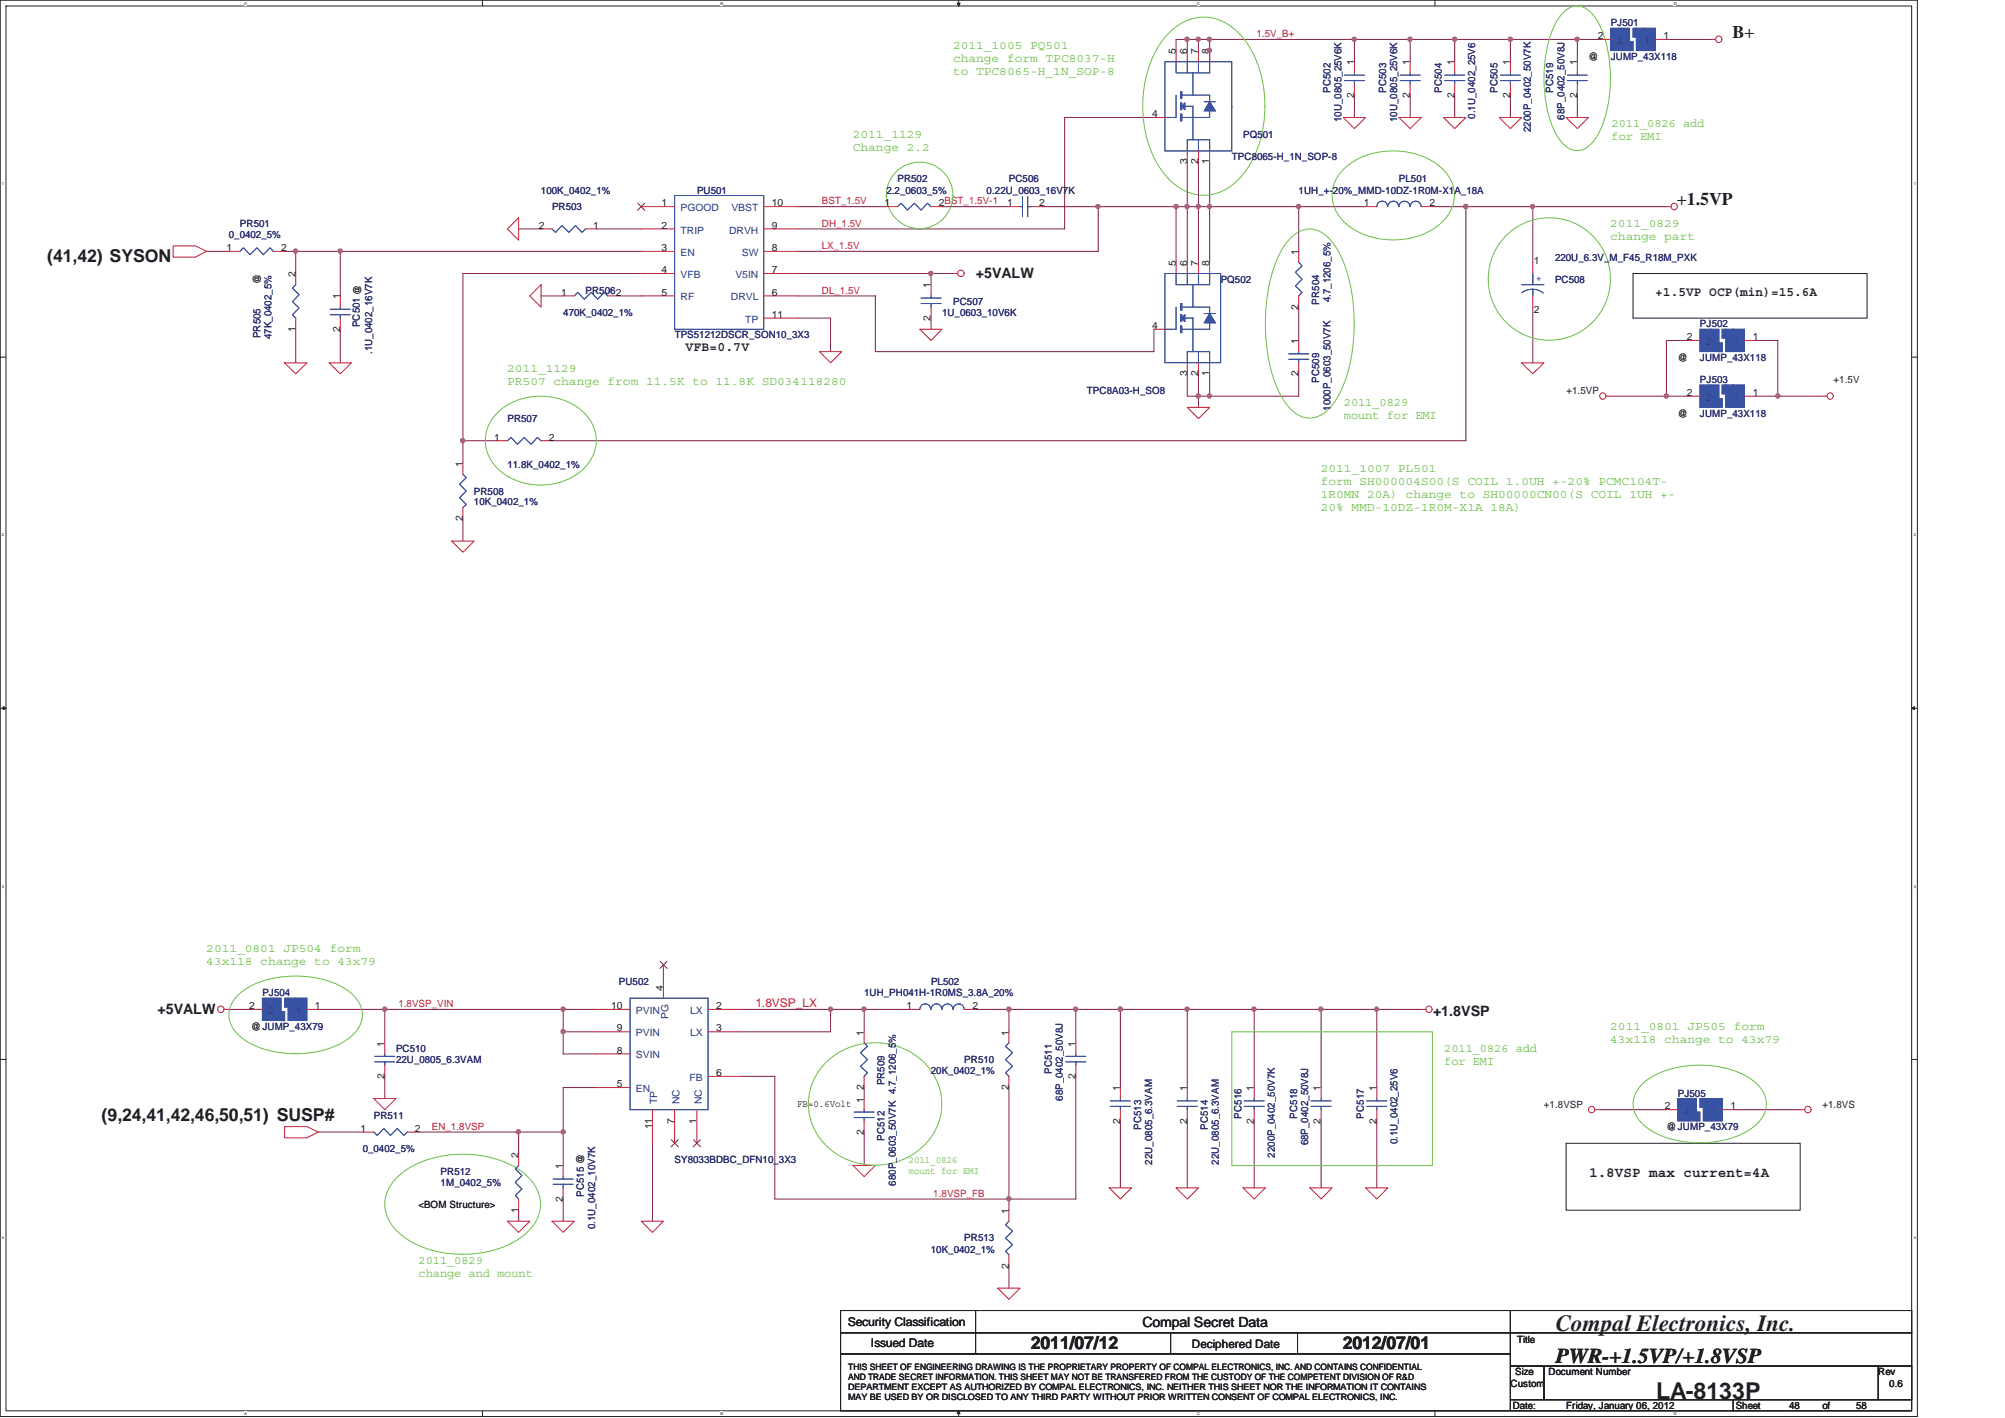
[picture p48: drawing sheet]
<svg xmlns="http://www.w3.org/2000/svg" width="297mm" height="210mm" viewBox="0 0 297 210" stroke-linecap="round" stroke-linejoin="round" font-family="sans-serif">
<defs><g id="words">
<g font-size="3.4" fill="#231f20">
<text x="230.5" y="197.1">Compal Electronics, Inc.</text>
<text x="245.4" y="207.1">LA-8133P</text>
</g>
<text font-size="3.1" fill="#231f20" x="230.5" y="201.8">PWR-+1.5VP/+1.8VSP</text>
<g font-size="2.6" fill="#231f20">
<text x="256.6" y="5.6">B+</text>
<text x="248.4" y="30.3">+1.5VP</text>
<text x="7" y="38.8">(41,42) SYSON</text>
<text x="15.1" y="166">(9,24,41,42,46,50,51) SUSP#</text>
<text x="152.7" y="199.8">2011/07/12</text>
<text x="198.9" y="199.8">2012/07/01</text>
</g>
<g font-size="2.1" fill="#231f20">
<text x="144.6" y="41.2">+5VALW</text>
<text x="23.3" y="150.1">+5VALW</text>
<text x="212.3" y="150.5">+1.8VSP</text>
<text x="235.4" y="174.3">1.8VSP max current=4A</text>
<text x="169.3" y="196.5">Compal Secret Data</text>
</g>
<g font-size="1.9" fill="#231f20">
<text x="245.2" y="43.8">+1.5VP OCP(min)=15.6A</text>
<text x="101.6" y="52">VFB=0.7V</text>
</g>
<g font-size="1.8" fill="#69bd45">
<text x="141.2" y="7.2">2011_1005 PQ501</text>
<text x="141.2" y="9.1">change form TPC8037-H</text>
<text x="141.2" y="11">to TPC8065-H_1N_SOP-8</text>
<text x="126.3" y="20.4">2011_1129</text>
<text x="126.3" y="22.3">Change 2.2</text>
<text x="238.8" y="18.8">2011_0826 add</text>
<text x="238.8" y="20.7">for EMI</text>
<text x="238.6" y="33.7">2011_0829</text>
<text x="238.6" y="35.6">change part</text>
<text x="75.1" y="55.1">2011_1129</text>
<text x="75.1" y="57">PR507 change from 11.5K to 11.8K SD034118280</text>
<text x="199.1" y="60.1">2011_0829</text>
<text x="199.1" y="62">mount for EMI</text>
<text x="195.7" y="70">2011_1007 PL501</text>
<text x="195.7" y="71.9">form SH000004S00(S COIL 1.0UH +-20% PCMC104T-</text>
<text x="195.7" y="73.8">1R0MN 20A) change to SH00000CN00(S COIL 1UH +-</text>
<text x="195.7" y="75.7">20% MMD-10DZ-1R0M-X1A 18A)</text>
<text x="30.6" y="141">2011_0801 JP504 form</text>
<text x="30.6" y="142.9">43x118 change to 43x79</text>
<text x="214" y="155.8">2011_0826 add</text>
<text x="238.6" y="152.5">2011_0801 JP505 form</text>
<text x="238.6" y="154.4">43x118 change to 43x79</text>
<text x="214" y="157.7">for EMI</text>
<text x="62" y="187.2">2011_0829</text>
<text x="62" y="189.1">change and mount</text>
</g>
<text font-size="1.8" fill="#ed2024" x="111.9" y="149.1">1.8VSP_LX</text>
<g font-size="1.8" fill="#231f20">
<text x="125.6" y="196.3">Security Classification</text>
<text x="129" y="199.5">Issued Date</text>
</g>
<text font-size="1.7" fill="#231f20" x="176.6" y="199.6">Deciphered Date</text>
<g font-size="1.5" fill="#ed2024">
<text x="186.2" y="5.5">1.5V_B+</text>
<text x="121.8" y="33.6">DH_1.5V</text>
<text x="121.8" y="30.3">BST_1.5V</text>
<text x="121.8" y="36.9">LX_1.5V</text>
<text x="121.8" y="43.5">DL_1.5V</text>
<text x="59" y="149.1">1.8VSP_VIN</text>
<text x="64" y="167.3">EN_1.8VSP</text>
<text x="138.3" y="177.2">1.8VSP_FB</text>
</g>
<g font-size="1.5" fill="#231f20">
<text x="236.7" y="5.8">2</text>
<text x="246.5" y="5.8">1</text>
<text x="174.2" y="8" transform="rotate(-90 174.2 8)">5</text>
<text x="175.9" y="8" transform="rotate(-90 175.9 8)">6</text>
<text x="177.5" y="8" transform="rotate(-90 177.5 8)">7</text>
<text x="179.1" y="8" transform="rotate(-90 179.1 8)">8</text>
<text x="200.6" y="9.7" transform="rotate(-90 200.6 9.7)">1</text>
<text x="208.9" y="9.7" transform="rotate(-90 208.9 9.7)">1</text>
<text x="215.5" y="9.7" transform="rotate(-90 215.5 9.7)">1</text>
<text x="223.7" y="9.7" transform="rotate(-90 223.7 9.7)">1</text>
<text x="233.6" y="9.7" transform="rotate(-90 233.6 9.7)">1</text>
<text x="235.3" y="8.8">@</text>
<text x="170.7" y="17.4">4</text>
<text x="200.6" y="14.4" transform="rotate(-90 200.6 14.4)">2</text>
<text x="208.9" y="14.4" transform="rotate(-90 208.9 14.4)">2</text>
<text x="215.5" y="14.4" transform="rotate(-90 215.5 14.4)">2</text>
<text x="223.7" y="14.4" transform="rotate(-90 223.7 14.4)">2</text>
<text x="233.6" y="14.4" transform="rotate(-90 233.6 14.4)">2</text>
<text x="175.9" y="24.3" transform="rotate(-90 175.9 24.3)">3</text>
<text x="177.5" y="24.3" transform="rotate(-90 177.5 24.3)">2</text>
<text x="179.1" y="24.3" transform="rotate(-90 179.1 24.3)">1</text>
<text x="79.8" y="33.9">2</text>
<text x="87.9" y="33.9">1</text>
<text x="98" y="33.9">2</text>
<text x="98" y="30.6">1</text>
<text x="114.3" y="30.6">10</text>
<text x="114.3" y="33.9">9</text>
<text x="131" y="30.6">1</text>
<text x="139.1" y="30.6">2BST_1.5V-1</text>
<text x="149.2" y="30.6">1</text>
<text x="154" y="30.6">2</text>
<text x="202" y="30.6">1</text>
<text x="211.8" y="30.6">2</text>
<text x="33.6" y="37.2">1</text>
<text x="38.6" y="42" transform="rotate(-90 38.6 42)">@</text>
<text x="41.7" y="37.2">2</text>
<text x="43.8" y="41" transform="rotate(-90 43.8 41)">2</text>
<text x="98" y="37.2">3</text>
<text x="98" y="40.5">4</text>
<text x="114.3" y="40.5">7</text>
<text x="114.3" y="37.2">8</text>
<text x="174.2" y="39.4" transform="rotate(-90 174.2 39.4)">5</text>
<text x="175.9" y="39.4" transform="rotate(-90 175.9 39.4)">6</text>
<text x="177.5" y="39.4" transform="rotate(-90 177.5 39.4)">7</text>
<text x="179.1" y="39.4" transform="rotate(-90 179.1 39.4)">8</text>
<text x="192.4" y="37.7" transform="rotate(-90 192.4 37.7)">1</text>
<text x="227.2" y="39">1</text>
<text x="50.4" y="44.3" transform="rotate(-90 50.4 44.3)">1</text>
<text x="83.1" y="43.8">1</text>
<text x="98" y="43.8">5</text>
<text x="114.3" y="43.8">6</text>
<text x="114.4" y="47.1">11</text>
<text x="137.9" y="47.5" transform="rotate(-90 137.9 47.5)">2</text>
<text x="137.9" y="42.7" transform="rotate(-90 137.9 42.7)">1</text>
<text x="192.4" y="45.8" transform="rotate(-90 192.4 45.8)">2</text>
<text x="227.2" y="46.3">2</text>
<text x="43.8" y="49.1" transform="rotate(-90 43.8 49.1)">1</text>
<text x="50.4" y="49.1" transform="rotate(-90 50.4 49.1)">2</text>
<text x="170.7" y="48.7">4</text>
<text x="192.4" y="50.9" transform="rotate(-90 192.4 50.9)">1</text>
<text x="248.5" y="53.4">@</text>
<text x="249.9" y="50.4">2</text>
<text x="259.7" y="50.4">1</text>
<text x="175.9" y="55.7" transform="rotate(-90 175.9 55.7)">3</text>
<text x="177.5" y="55.7" transform="rotate(-90 177.5 55.7)">2</text>
<text x="179.1" y="55.7" transform="rotate(-90 179.1 55.7)">1</text>
<text x="192.4" y="55.7" transform="rotate(-90 192.4 55.7)">2</text>
<text x="232.1" y="58.4">+1.5VP</text>
<text x="249.9" y="58.6">2</text>
<text x="259.7" y="58.6">1</text>
<text x="271.6" y="56.7">+1.5V</text>
<text x="73.2" y="65.2">1</text>
<text x="81.3" y="65.2">2</text>
<text x="248.5" y="61.7">@</text>
<text x="68.5" y="69.1" transform="rotate(-90 68.5 69.1)">1</text>
<text x="68.5" y="77.2" transform="rotate(-90 68.5 77.2)">2</text>
<text x="36.9" y="149.4">2</text>
<text x="46.6" y="149.4">1</text>
<text x="90.5" y="149.4">10</text>
<text x="98.3" y="146.8" transform="rotate(-90 98.3 146.8)">4</text>
<text x="106.1" y="149.4">2</text>
<text x="134.3" y="149.4">1</text>
<text x="144.1" y="149.4">2</text>
<text x="37.2" y="152.5">@JUMP_43X79</text>
<text x="57" y="155" transform="rotate(-90 57 155)">1</text>
<text x="91.4" y="152.7">9</text>
<text x="106.1" y="152.7">3</text>
<text x="128" y="153.4" transform="rotate(-90 128 153.4)">1</text>
<text x="149.4" y="153.4" transform="rotate(-90 149.4 153.4)">1</text>
<text x="159.3" y="155" transform="rotate(-90 159.3 155)">1</text>
<text x="57" y="159.8" transform="rotate(-90 57 159.8)">2</text>
<text x="91.4" y="161">5</text>
<text x="91.4" y="156">8</text>
<text x="106.1" y="159.3">6</text>
<text x="128" y="161.4" transform="rotate(-90 128 161.4)">2</text>
<text x="149.4" y="161.4" transform="rotate(-90 149.4 161.4)">2</text>
<text x="159.3" y="159.8" transform="rotate(-90 159.3 159.8)">2</text>
<text x="165.9" y="161.6" transform="rotate(-90 165.9 161.6)">1</text>
<text x="175.9" y="161.6" transform="rotate(-90 175.9 161.6)">1</text>
<text x="185.8" y="161.6" transform="rotate(-90 185.8 161.6)">1</text>
<text x="195.7" y="161.6" transform="rotate(-90 195.7 161.6)">1</text>
<text x="203.9" y="161.6" transform="rotate(-90 203.9 161.6)">1</text>
<text x="53.4" y="167.6">1</text>
<text x="61.5" y="167.6">2</text>
<text x="96.6" y="167.2" transform="rotate(-90 96.6 167.2)">11</text>
<text x="99.9" y="166.4" transform="rotate(-90 99.9 166.4)">7</text>
<text x="103.2" y="166.4" transform="rotate(-90 103.2 166.4)">1</text>
<text x="118.1" y="163.9">FB=0.6Volt</text>
<text x="128" y="163.3" transform="rotate(-90 128 163.3)">1</text>
<text x="165.9" y="166.4" transform="rotate(-90 165.9 166.4)">2</text>
<text x="175.9" y="166.4" transform="rotate(-90 175.9 166.4)">2</text>
<text x="185.8" y="166.4" transform="rotate(-90 185.8 166.4)">2</text>
<text x="195.7" y="166.4" transform="rotate(-90 195.7 166.4)">2</text>
<text x="203.9" y="166.4" transform="rotate(-90 203.9 166.4)">2</text>
<text x="228.7" y="164">+1.8VSP</text>
<text x="246.6" y="164.3">2</text>
<text x="246.9" y="167.3">@JUMP_43X79</text>
<text x="256.4" y="164.3">1</text>
<text x="270" y="164">+1.8VS</text>
<text x="76.8" y="171.5" transform="rotate(-90 76.8 171.5)">2</text>
<text x="83.4" y="173.2" transform="rotate(-90 83.4 173.2)">1</text>
<text x="128" y="168" transform="rotate(-90 128 168)">2</text>
<text x="62" y="178.9">&lt;BOM Structure&gt;</text>
<text x="76.8" y="179.6" transform="rotate(-90 76.8 179.6)">1</text>
<text x="83.4" y="178" transform="rotate(-90 83.4 178)">2</text>
<text x="149.4" y="179.8" transform="rotate(-90 149.4 179.8)">1</text>
<text x="149.4" y="187.9" transform="rotate(-90 149.4 187.9)">2</text>
<text x="224.5" y="203.6">Size</text>
<text x="224.8" y="198.9">Title</text>
<text x="229.4" y="203.6">Document Number</text>
<text x="278.3" y="203.6">Rev</text>
<text x="223.8" y="205.3">Custom</text>
<text x="224.1" y="208.6">Date:</text>
<text x="232" y="208.6">Friday, January 06, 2012</text>
<text x="257.1" y="208.6">Sheet</text>
<text x="265.1" y="208.6">48</text>
<text x="270" y="208.6">of</text>
<text x="275" y="208.6">58</text>
<text x="279.9" y="205.3">0.6</text>
</g>
<g font-size="1.5" fill="#282973">
<text x="238.6" y="3.9">PJ501</text>
<text x="238.6" y="8.8">JUMP_43X118</text>
<text x="197.1" y="13.8" transform="rotate(-90 197.1 13.8)">PC502</text>
<text x="205.4" y="13.8" transform="rotate(-90 205.4 13.8)">PC503</text>
<text x="213.6" y="13.8" transform="rotate(-90 213.6 13.8)">PC504</text>
<text x="218.6" y="17.6" transform="rotate(-90 218.6 17.6)">0.1U_0402_25V6</text>
<text x="221.9" y="13.8" transform="rotate(-90 221.9 13.8)">PC505</text>
<text x="230.1" y="13.8" transform="rotate(-90 230.1 13.8)">PC519</text>
<text x="231.8" y="17.7" transform="rotate(-90 231.8 17.7)">68P_0402_50V8J</text>
<text x="182.5" y="23.7">TPC8065-H_1N_SOP-8</text>
<text x="184.2" y="20.4">PQ501</text>
<text x="198.7" y="18.1" transform="rotate(-90 198.7 18.1)">10U_0805_25V6K</text>
<text x="207" y="18.1" transform="rotate(-90 207 18.1)">10U_0805_25V6K</text>
<text x="226.8" y="19.6" transform="rotate(-90 226.8 19.6)">2200P_0402_50V7K</text>
<text x="80.1" y="28.7">100K_0402_1%</text>
<text x="103.3" y="28.7">PU501</text>
<text x="131.3" y="28.7">2.2_0603_5%</text>
<text x="133" y="27">PR502</text>
<text x="146.2" y="28.7">0.22U_0603_16V7K</text>
<text x="149.5" y="27">PC506</text>
<text x="192.4" y="28.7">1UH_+-20%_MMD-10DZ-1R0M-X1A_18A</text>
<text x="207.3" y="27">PL501</text>
<text x="33.9" y="35.3">0_0402_5%</text>
<text x="35.6" y="33.6">PR501</text>
<text x="81.8" y="31.2">PR503</text>
<text x="180.8" y="41.9">PQ502</text>
<text x="230.4" y="41.9">PC508</text>
<text x="230.4" y="38.6">220U_6.3V_M_F45_R18M_PXK</text>
<text x="83.5" y="46.8">470K_0402_1%</text>
<text x="86.8" y="43.5">PR5062</text>
<text x="139.6" y="46.8">1U_0603_10V6K</text>
<text x="141.2" y="45.2">PC507</text>
<text x="195.4" y="45.1" transform="rotate(-90 195.4 45.1)">PR504</text>
<text x="197.1" y="44.8" transform="rotate(-90 197.1 44.8)">4.7_1206_5%</text>
<text x="38.6" y="50.1" transform="rotate(-90 38.6 50.1)">PR505</text>
<text x="40.2" y="50.2" transform="rotate(-90 40.2 50.2)">47K_0402_5%</text>
<text x="53.3" y="48.4" transform="rotate(-90 53.3 48.4)">PC501 @</text>
<text x="55.1" y="52.4" transform="rotate(-90 55.1 52.4)">.1U_0402_16V7K</text>
<text x="100" y="50.1">TPS51212DSCR_SON10_3X3</text>
<text x="251.8" y="48.5">PJ502</text>
<text x="251.8" y="53.4">JUMP_43X118</text>
<text x="161" y="58.4">TPC8A03-H_SO8</text>
<text x="195.4" y="56.7" transform="rotate(-90 195.4 56.7)">PC509</text>
<text x="251.8" y="56.7">PJ503</text>
<text x="75.2" y="62.5">PR507</text>
<text x="197.1" y="60.8" transform="rotate(-90 197.1 60.8)">1000P_0603_50V7K</text>
<text x="251.8" y="61.7">JUMP_43X118</text>
<text x="75.2" y="69.2">11.8K_0402_1%</text>
<text x="70.2" y="73.2">PR508</text>
<text x="70.2" y="74.7">10K_0402_1%</text>
<text x="38.9" y="147.5">PJ504</text>
<text x="91.7" y="145.9">PU502</text>
<text x="128" y="147.5">1UH_PH041H-1R0MS_3.8A_20%</text>
<text x="137.9" y="145.9">PL502</text>
<text x="58.7" y="155.8">PC510</text>
<text x="58.7" y="157.4">22U_0805_6.3VAM</text>
<text x="131.1" y="160.7" transform="rotate(-90 131.1 160.7)">PR509</text>
<text x="137.9" y="159.1">20K_0402_1%</text>
<text x="142.9" y="157.4">PR510</text>
<text x="155.8" y="159" transform="rotate(-90 155.8 159)">PC511</text>
<text x="55.4" y="165.7">PR511</text>
<text x="157.5" y="163" transform="rotate(-90 157.5 163)">68P_0402_50V8J</text>
<text x="169.1" y="167.3" transform="rotate(-90 169.1 167.3)">PC513</text>
<text x="178.9" y="167.3" transform="rotate(-90 178.9 167.3)">PC514</text>
<text x="183.9" y="165.6" transform="rotate(-90 183.9 165.6)">PC516</text>
<text x="192.2" y="165.6" transform="rotate(-90 192.2 165.6)">PC518</text>
<text x="202.1" y="165.6" transform="rotate(-90 202.1 165.6)">PC517</text>
<text x="248.6" y="162.4">PJ505</text>
<text x="53.7" y="170.7">0_0402_5%</text>
<text x="65.3" y="174">PR512</text>
<text x="99.9" y="172.3">SY8033BDBC_DFN10_3X3</text>
<text x="131.1" y="169" transform="rotate(-90 131.1 169)">PC512</text>
<text x="170.7" y="172.4" transform="rotate(-90 170.7 172.4)">22U_0805_6.3VAM</text>
<text x="180.6" y="172.4" transform="rotate(-90 180.6 172.4)">22U_0805_6.3VAM</text>
<text x="188.9" y="171.4" transform="rotate(-90 188.9 171.4)">2200P_0402_50V7K</text>
<text x="193.8" y="169.6" transform="rotate(-90 193.8 169.6)">68P_0402_50V8J</text>
<text x="207" y="169.5" transform="rotate(-90 207 169.5)">0.1U_0402_25V6</text>
<text x="65.3" y="175.6">1M_0402_5%</text>
<text x="86.5" y="177.2" transform="rotate(-90 86.5 177.2)">PC515 @</text>
<text x="132.7" y="175.6" transform="rotate(-90 132.7 175.6)">680P_0603_50V7K 4.7_1206_5%</text>
<text x="88.2" y="182" transform="rotate(-90 88.2 182)">0.1U_0402_10V7K</text>
<text x="137.9" y="185.5">10K_0402_1%</text>
<text x="142.9" y="183.8">PR513</text>
</g>
<g font-size="1.5" fill="#1d437e">
<text x="100.8" y="34.6">TRIP</text>
<text x="100.8" y="31.3">PGOOD</text>
<text x="108" y="34.6">DRVH</text>
<text x="108.4" y="31.3">VBST</text>
<text x="100.8" y="37.9">EN</text>
<text x="100.8" y="41.2">VFB</text>
<text x="108.9" y="41.2">V5IN</text>
<text x="109.9" y="37.9">SW</text>
<text x="100.8" y="44.5">RF</text>
<text x="108.3" y="44.5">DRVL</text>
<text x="110.4" y="47.8">TP</text>
<text x="94.2" y="150.1">PVIN</text>
<text x="94.2" y="153.5">PVIN</text>
<text x="99" y="150.9" transform="rotate(-90 99 150.9)">PG</text>
<text x="102.2" y="153.5">LX</text>
<text x="102.2" y="150.1">LX</text>
<text x="94.2" y="161.7">EN</text>
<text x="94.2" y="156.7">SVIN</text>
<text x="102.2" y="160.1">FB</text>
<text x="97.4" y="163.6" transform="rotate(-90 97.4 163.6)">TP</text>
<text x="100.7" y="163.6" transform="rotate(-90 100.7 163.6)">NC</text>
<text x="104" y="163.6" transform="rotate(-90 104 163.6)">NC</text>
</g>
<text font-size="1.5" fill="#3953a4" x="227.6" y="41.6">+</text>
<g font-size="1.5" fill="#69bd45">
<text x="134.6" y="172.2">2011_0826</text>
<text x="134.6" y="173.8">mount for EMI</text>
</g>
<g font-size="1.3" fill="#231f20">
<text x="125.7" y="202.8">THIS SHEET OF ENGINEERING DRAWING IS THE PROPRIETARY PROPERTY OF COMPAL ELECTRONICS, INC. AND CONTAINS CONFIDENTIAL</text>
<text x="125.6" y="204.3">AND TRADE SECRET INFORMATION. THIS SHEET MAY NOT BE TRANSFERED FROM THE CUSTODY OF THE COMPETENT DIVISION OF R&amp;D</text>
<text x="125.7" y="205.8">DEPARTMENT EXCEPT AS AUTHORIZED BY COMPAL ELECTRONICS, INC. NEITHER THIS SHEET NOR THE INFORMATION IT CONTAINS</text>
<text x="125.7" y="207.4">MAY BE USED BY OR DISCLOSED TO ANY THIRD PARTY WITHOUT PRIOR WRITTEN CONSENT OF COMPAL ELECTRONICS, INC.</text>
</g>
<g font-size=".6" fill="#231f20">
<text x="36.2" y=".7">A</text>
<text x="106.8" y=".7">B</text>
<text x="177.4" y=".7">C</text>
<text x="248" y=".7">D</text>
<text x=".3" y="27.4">1</text>
<text x="283.5" y="27.4">1</text>
<text x=".3" y="79.4">2</text>
<text x="283.5" y="79.4">2</text>
<text x=".3" y="131.4">3</text>
<text x="283.5" y="131.4">3</text>
<text x=".3" y="183.4">4</text>
<text x="283.5" y="183.4">4</text>
<text x="36.2" y="209.6">A</text>
<text x="106.8" y="209.6">B</text>
<text x="177.4" y="209.6">C</text>
<text x="248" y="209.6">D</text>
</g>
</g></defs>
<path d="M0 0h284.1v209.8h-284.1zM.9 .9h282.3v208h-282.3z" fill="none" stroke="#231f20" stroke-width=".15"/>
<g fill="#fff">
<path d="M36.2 .1h.3v.7h-.3z"/>
<path d="M36.2 209h.3v.7h-.3z"/>
</g>
<path d="M71.5 0v.9M71.5 208.9v.9" fill="none" stroke="#231f20" stroke-width=".15"/>
<g fill="#fff">
<path d="M106.7 .1h.4v.7h-.4z"/>
<path d="M106.7 209h.4v.7h-.4z"/>
</g>
<path d="M142 0v.9M142 208.9v.9" fill="none" stroke="#231f20" stroke-width=".15"/>
<path d="M141.8 .5h.4l-.2 .4z" fill="#231f20"/>
<path d="M141.8 .5h.4l-.2 .4z" fill="none" stroke="#231f20" stroke-width=".15"/>
<path d="M142 208.9l.2 .4h-.4z" fill="#231f20"/>
<path d="M142 208.9l.2 .4h-.4z" fill="none" stroke="#231f20" stroke-width=".15"/>
<g fill="#fff">
<path d="M177.3 .1h.4v.7h-.4z"/>
<path d="M177.3 209h.4v.7h-.4z"/>
</g>
<path d="M212.6 0v.9M212.6 208.9v.9" fill="none" stroke="#231f20" stroke-width=".15"/>
<g fill="#fff">
<path d="M247.9 .1h.3v.7h-.3z"/>
<path d="M247.9 209h.3v.7h-.3z"/>
<path d="M.3 26.9h.2v.7h-.2z"/>
<path d="M283.4 26.9h.3v.7h-.3z"/>
<path d="M.3 78.8h.2v.7h-.2z"/>
<path d="M283.4 78.8h.3v.7h-.3z"/>
</g>
<path d="M0 52.9h.9M283.2 52.9h.9" fill="none" stroke="#231f20" stroke-width=".15"/>
<g fill="#fff">
<path d="M.3 130.9h.2v.7h-.2z"/>
<path d="M283.4 130.9h.3v.7h-.3z"/>
</g>
<path d="M0 104.9h.9M283.2 104.9h.9" fill="none" stroke="#231f20" stroke-width=".15"/>
<path d="M.5 104.6l.4 .3-.4 .2z" fill="#231f20"/>
<path d="M.5 104.6l.4 .3-.4 .2z" fill="none" stroke="#231f20" stroke-width=".15"/>
<path d="M283.2 104.9l.4-.3v.5z" fill="#231f20"/>
<path d="M283.2 104.9l.4-.3v.5z" fill="none" stroke="#231f20" stroke-width=".15"/>
<g fill="#fff">
<path d="M.3 182.9h.2v.7h-.2z"/>
<path d="M283.4 182.9h.3v.7h-.3z"/>
</g>
<path d="M0 156.9h.9M283.2 156.9h.9" fill="none" stroke="#231f20" stroke-width=".15"/>
<path d="M177.6 58.7v1.6" fill="none" stroke="#7f1442" stroke-width=".15"/>
<circle cx="177.5" cy="58.6" r=".32" fill="#b9529f"/>
<circle cx="177.5" cy="58.6" r=".32" fill="none" stroke="#b9529f" stroke-width=".15"/>
<path d="M157.7 17.4h13.3M175.9 5.8v1.7M200.7 5.8h8.2M175.9 55.4v3.3h3.3" fill="none" stroke="#7f1442" stroke-width=".15"/>
<circle cx="208.9" cy="5.8" r=".32" fill="#b9529f"/>
<circle cx="208.9" cy="5.8" r=".32" fill="none" stroke="#b9529f" stroke-width=".15"/>
<circle cx="200.6" cy="5.8" r=".32" fill="#b9529f"/>
<circle cx="200.6" cy="5.8" r=".32" fill="none" stroke="#b9529f" stroke-width=".15"/>
<path d="M175.9 30.6h1.7" fill="none" stroke="#7f1442" stroke-width=".15"/>
<circle cx="175.9" cy="30.6" r=".32" fill="#b9529f"/>
<circle cx="175.9" cy="30.6" r=".32" fill="none" stroke="#b9529f" stroke-width=".15"/>
<path d="M157.7 17.4v16.5h-39.6M208.9 5.8v3.3M208.9 14.1v3.3M30.6 37.2h3.3M50.4 37.2v6.6M139.6 30.6h9.9M154.4 30.6h8.3v6.6h-44.6M192.4 30.6h9.9M227.1 30.6v8.2M68.6 40.5h26.4M227.1 45.5v8.2M68.6 65.3v3.3" fill="none" stroke="#7f1442" stroke-width=".15"/>
<circle cx="192.4" cy="30.6" r=".32" fill="#b9529f"/>
<circle cx="192.4" cy="30.6" r=".32" fill="none" stroke="#b9529f" stroke-width=".15"/>
<path d="M212.2 30.6h5M227.1 30.6h19.8" fill="none" stroke="#7f1442" stroke-width=".15"/>
<circle cx="227" cy="30.6" r=".32" fill="#b9529f"/>
<circle cx="227" cy="30.6" r=".32" fill="none" stroke="#b9529f" stroke-width=".15"/>
<path d="M217.2 30.6v34.7" fill="none" stroke="#7f1442" stroke-width=".15"/>
<circle cx="217.1" cy="30.6" r=".32" fill="#b9529f"/>
<circle cx="217.1" cy="30.6" r=".32" fill="none" stroke="#b9529f" stroke-width=".15"/>
<path d="M43.8 37.2h6.6M76.8 33.9h3.4M162.7 30.6h11.5M50.4 48.8v4.9" fill="none" stroke="#7f1442" stroke-width=".15"/>
<circle cx="174.2" cy="30.6" r=".33" fill="#b9529f"/>
<circle cx="174.2" cy="30.6" r=".33" fill="none" stroke="#b9529f" stroke-width=".15"/>
<circle cx="162.7" cy="30.6" r=".32" fill="#b9529f"/>
<circle cx="162.7" cy="30.6" r=".32" fill="none" stroke="#b9529f" stroke-width=".15"/>
<path d="M177.6 30.6h1.6" fill="none" stroke="#7f1442" stroke-width=".15"/>
<circle cx="177.5" cy="30.6" r=".32" fill="#b9529f"/>
<circle cx="177.5" cy="30.6" r=".32" fill="none" stroke="#b9529f" stroke-width=".15"/>
<path d="M179.2 30.6h13.2v6.6" fill="none" stroke="#7f1442" stroke-width=".15"/>
<circle cx="179.2" cy="30.6" r=".32" fill="#b9529f"/>
<circle cx="179.2" cy="30.6" r=".32" fill="none" stroke="#b9529f" stroke-width=".15"/>
<path d="M192.4 45.5v4.9M192.4 55.4v3.3h-13.2" fill="none" stroke="#7f1442" stroke-width=".15"/>
<circle cx="179.2" cy="58.6" r=".32" fill="#b9529f"/>
<circle cx="179.2" cy="58.6" r=".32" fill="none" stroke="#b9529f" stroke-width=".15"/>
<path d="M175.9 24v14.8M68.6 76.8v3.3M81.8 65.3h135.4M57 159.4v3.3M57 149.5v4.9M83.4 156.1h5M109.9 159.4h4.9v18.2" fill="none" stroke="#7f1442" stroke-width=".15"/>
<circle cx="57" cy="149.4" r=".33" fill="#b9529f"/>
<circle cx="57" cy="149.4" r=".33" fill="none" stroke="#b9529f" stroke-width=".15"/>
<path d="M47.1 149.5h36.3M144.5 149.5h5M114.8 177.6h34.7v1.6" fill="none" stroke="#7f1442" stroke-width=".15"/>
<circle cx="149.5" cy="177.5" r=".33" fill="#b9529f"/>
<circle cx="149.5" cy="177.5" r=".33" fill="none" stroke="#b9529f" stroke-width=".15"/>
<path d="M149.5 149.5h9.9v4.9" fill="none" stroke="#7f1442" stroke-width=".15"/>
<circle cx="149.5" cy="149.4" r=".33" fill="#b9529f"/>
<circle cx="149.5" cy="149.4" r=".33" fill="none" stroke="#b9529f" stroke-width=".15"/>
<path d="M159.4 159.4v18.2h-9.9M159.4 149.5h6.6" fill="none" stroke="#7f1442" stroke-width=".15"/>
<circle cx="166" cy="149.4" r=".33" fill="#b9529f"/>
<circle cx="166" cy="149.4" r=".33" fill="none" stroke="#b9529f" stroke-width=".15"/>
<circle cx="159.3" cy="149.4" r=".32" fill="#b9529f"/>
<circle cx="159.3" cy="149.4" r=".32" fill="none" stroke="#b9529f" stroke-width=".15"/>
<path d="M83.4 149.5v3.3M83.4 152.8v3.3M83.4 152.8h5" fill="none" stroke="#7f1442" stroke-width=".15"/>
<circle cx="83.4" cy="152.8" r=".33" fill="#b9529f"/>
<circle cx="83.4" cy="152.8" r=".33" fill="none" stroke="#b9529f" stroke-width=".15"/>
<path d="M109.9 149.5h13.1v3.3h-13.1" fill="none" stroke="#7f1442" stroke-width=".15"/>
<circle cx="123" cy="149.4" r=".33" fill="#b9529f"/>
<circle cx="123" cy="149.4" r=".33" fill="none" stroke="#b9529f" stroke-width=".15"/>
<path d="M128 149.5h6.6" fill="none" stroke="#7f1442" stroke-width=".15"/>
<circle cx="128" cy="149.4" r=".32" fill="#b9529f"/>
<circle cx="128" cy="149.4" r=".32" fill="none" stroke="#b9529f" stroke-width=".15"/>
<path d="M149.5 149.5v3.3M166 149.5v11.5M166 166v9.9M149.5 187.4v3.4" fill="none" stroke="#7f1442" stroke-width=".15"/>
<circle cx="166" cy="149.4" r=".33" fill="#b9529f"/>
<circle cx="166" cy="149.4" r=".33" fill="none" stroke="#b9529f" stroke-width=".15"/>
<path d="M166 149.5h9.9v11.5M175.9 166v9.9" fill="none" stroke="#7f1442" stroke-width=".15"/>
<circle cx="175.9" cy="149.4" r=".32" fill="#b9529f"/>
<circle cx="175.9" cy="149.4" r=".32" fill="none" stroke="#b9529f" stroke-width=".15"/>
<path d="M76.8 167.6h6.6" fill="none" stroke="#7f1442" stroke-width=".15"/>
<circle cx="83.4" cy="167.6" r=".32" fill="#b9529f"/>
<circle cx="83.4" cy="167.6" r=".32" fill="none" stroke="#b9529f" stroke-width=".15"/>
<path d="M83.4 149.5h5M47.1 167.6h6.6M83.4 177.6v3.2M88.4 161h-5v11.6" fill="none" stroke="#7f1442" stroke-width=".15"/>
<circle cx="83.4" cy="149.4" r=".33" fill="#b9529f"/>
<circle cx="83.4" cy="149.4" r=".33" fill="none" stroke="#b9529f" stroke-width=".15"/>
<path d="M33.9 149.5h3.3M123 149.5h5v3.3M76.8 167.6v3.3M96.7 169.3v11.5M128 167.6v5M128 161v1.7M149.5 161v16.6" fill="none" stroke="#7f1442" stroke-width=".15"/>
<circle cx="76.8" cy="167.6" r=".32" fill="#b9529f"/>
<circle cx="76.8" cy="167.6" r=".32" fill="none" stroke="#b9529f" stroke-width=".15"/>
<path d="M200.7 14.1v3.3M200.7 5.8v3.3M43.8 37.2v3.3M204 149.5h6.6M62 167.6h14.8M76.8 179.2v1.6" fill="none" stroke="#7f1442" stroke-width=".15"/>
<circle cx="43.8" cy="37.2" r=".32" fill="#b9529f"/>
<circle cx="43.8" cy="37.2" r=".32" fill="none" stroke="#b9529f" stroke-width=".15"/>
<path d="M233.7 5.8h3.3M42.2 37.2h1.6M43.8 48.8v4.9" fill="none" stroke="#7f1442" stroke-width=".15"/>
<circle cx="233.6" cy="5.8" r=".32" fill="#b9529f"/>
<circle cx="233.6" cy="5.8" r=".32" fill="none" stroke="#b9529f" stroke-width=".15"/>
<path d="M238.6 58.7h8.3M246.9 58.7h3.3M250.2 50.4h-3.3v8.3M260.1 50.4h3.3v8.3h-3.3" fill="none" stroke="#7f1442" stroke-width=".15"/>
<circle cx="246.9" cy="58.6" r=".33" fill="#b9529f"/>
<circle cx="246.9" cy="58.6" r=".33" fill="none" stroke="#b9529f" stroke-width=".15"/>
<path d="M263.4 58.7h6.6" fill="none" stroke="#7f1442" stroke-width=".15"/>
<circle cx="263.4" cy="58.6" r=".33" fill="#b9529f"/>
<circle cx="263.4" cy="58.6" r=".33" fill="none" stroke="#b9529f" stroke-width=".15"/>
<path d="M179.2 5.8h21.5M177.6 24v6.6M179.2 24v6.6M177.6 55.4v3.3M179.2 55.4v3.3M237 164.3h9.9M256.8 164.3h9.9" fill="none" stroke="#7f1442" stroke-width=".15"/>
<circle cx="179.2" cy="5.8" r=".32" fill="#b9529f"/>
<circle cx="179.2" cy="5.8" r=".32" fill="none" stroke="#b9529f" stroke-width=".15"/>
<path d="M118.1 30.6h13.2M137.9 40.5h3.3" fill="none" stroke="#7f1442" stroke-width=".15"/>
<circle cx="137.9" cy="40.5" r=".32" fill="#b9529f"/>
<circle cx="137.9" cy="40.5" r=".32" fill="none" stroke="#b9529f" stroke-width=".15"/>
<path d="M50.4 37.2h44.6M80.2 43.8h3.2M91.7 43.8h3.3M118.1 47.1h4.9v5M118.1 43.8h11.6v8.3h41.3M137.9 40.5v1.7" fill="none" stroke="#7f1442" stroke-width=".15"/>
<circle cx="50.4" cy="37.2" r=".33" fill="#b9529f"/>
<circle cx="50.4" cy="37.2" r=".33" fill="none" stroke="#b9529f" stroke-width=".15"/>
<path d="M215.5 5.8h8.3v3.3M223.8 14.1v3.3M246.9 5.8h6.6M88.4 33.9h6.6M137.9 47.1v1.7M171 48.8v3.3" fill="none" stroke="#7f1442" stroke-width=".15"/>
<circle cx="215.5" cy="5.8" r=".33" fill="#b9529f"/>
<circle cx="215.5" cy="5.8" r=".33" fill="none" stroke="#b9529f" stroke-width=".15"/>
<path d="M179.2 7.5v1.6M208.9 5.8h6.6v3.3M215.5 14.1v3.3" fill="none" stroke="#7f1442" stroke-width=".15"/>
<circle cx="179.2" cy="7.5" r=".32" fill="#b9529f"/>
<circle cx="179.2" cy="7.5" r=".32" fill="none" stroke="#b9529f" stroke-width=".15"/>
<path d="M177.6 7.5v-1.7h1.6v1.7" fill="none" stroke="#7f1442" stroke-width=".15"/>
<circle cx="177.5" cy="5.8" r=".32" fill="#b9529f"/>
<circle cx="177.5" cy="5.8" r=".32" fill="none" stroke="#b9529f" stroke-width=".15"/>
<path d="M175.9 5.8h1.7" fill="none" stroke="#7f1442" stroke-width=".15"/>
<circle cx="175.9" cy="5.8" r=".32" fill="#b9529f"/>
<circle cx="175.9" cy="5.8" r=".32" fill="none" stroke="#b9529f" stroke-width=".15"/>
<path d="M175.9 5.8h-1.7v1.7M175.9 30.6h-1.7v8.2M177.6 30.6v8.2M179.2 30.6v8.2M217.2 30.6h9.9M118.1 40.5h19.8" fill="none" stroke="#7f1442" stroke-width=".15"/>
<circle cx="217.1" cy="30.6" r=".32" fill="#b9529f"/>
<circle cx="217.1" cy="30.6" r=".32" fill="none" stroke="#b9529f" stroke-width=".15"/>
<path d="M68.6 65.3h4.9" fill="none" stroke="#7f1442" stroke-width=".15"/>
<circle cx="68.5" cy="65.3" r=".32" fill="#b9529f"/>
<circle cx="68.5" cy="65.3" r=".32" fill="none" stroke="#b9529f" stroke-width=".15"/>
<path d="M68.6 40.5v24.8M185.8 149.5v11.5" fill="none" stroke="#7f1442" stroke-width=".15"/>
<circle cx="185.8" cy="149.4" r=".32" fill="#b9529f"/>
<circle cx="185.8" cy="149.4" r=".32" fill="none" stroke="#b9529f" stroke-width=".15"/>
<path d="M175.9 149.5h9.9M195.7 149.5v11.5" fill="none" stroke="#7f1442" stroke-width=".15"/>
<circle cx="195.7" cy="149.4" r=".32" fill="#b9529f"/>
<circle cx="195.7" cy="149.4" r=".32" fill="none" stroke="#b9529f" stroke-width=".15"/>
<path d="M185.8 149.5h9.9M204 149.5v11.5" fill="none" stroke="#7f1442" stroke-width=".15"/>
<circle cx="203.9" cy="149.4" r=".32" fill="#b9529f"/>
<circle cx="203.9" cy="149.4" r=".32" fill="none" stroke="#b9529f" stroke-width=".15"/>
<path d="M223.8 5.8h9.9v3.3M195.7 149.5h8.3M185.8 166v9.9M195.7 166v9.9M204 166v9.9" fill="none" stroke="#7f1442" stroke-width=".15"/>
<circle cx="223.8" cy="5.8" r=".33" fill="#b9529f"/>
<circle cx="223.8" cy="5.8" r=".33" fill="none" stroke="#b9529f" stroke-width=".15"/>
<path d="M233.7 14.1v3.3" fill="none" stroke="#7f1442" stroke-width=".15"/>
<g fill="none" stroke="#ed2024" stroke-width=".15">
<path d="M199 17.4h3.3l-1.6 1.6zM207.3 17.4h3.3l-1.7 1.6zM213.9 17.4h3.3l-1.7 1.6zM222.1 17.4h3.3l-1.6 1.6zM223.8 9.1v1.7M223.8 12.4v1.7M232 17.4h3.3l-1.6 1.6zM253.5 5.8h.7M25.7 36.4h3.3l1.6 .8-1.6 .9h-3.3zM75.2 33.9l1.6-1.6v3.3zM131.3 30.6h1.7M137.9 30.6h1.7"/>
<path d="M192.4 37.2v1.6M246.9 30.6h.7M42.2 53.7h3.3l-1.7 1.7zM48.8 53.7h3.3l-1.7 1.7zM80.2 42.2v3.3l-1.7-1.7zM121.4 52.1h3.3l-1.7 1.6zM136.3 48.8h3.3l-1.7 1.6zM141.2 40.5h.7M192.4 43.8v1.7M225.4 53.7h3.3l-1.6 1.7zM237.9 58.7h.7M270 58.7h.7"/>
<path d="M175.9 60.3h3.3l-1.6 1.7zM66.9 80.1h3.3l-1.6 1.7zM33.2 149.5h.7M210.6 149.5h.6M42.2 166.8h3.3l1.6 .8-1.6 .9h-3.3zM55.4 162.7h3.3l-1.7 1.6zM126.4 172.6h3.3l-1.7 1.6zM164.3 175.9h3.3l-1.6 1.7zM174.2 175.9h3.4l-1.7 1.7zM175.9 161v1.7M175.9 164.3v1.7M184.1 175.9h3.4l-1.7 1.7z"/>
<path d="M194.1 175.9h3.2l-1.6 1.7zM202.3 175.9h3.3l-1.6 1.7zM236.3 164.3h.7M266.7 164.3h.7M75.2 180.8h3.3l-1.7 1.7zM81.8 180.8h3.3l-1.7 1.7zM95 180.8h3.3l-1.6 1.7zM147.8 190.8h3.3l-1.6 1.6z"/>
<circle cx="254.6" cy="5.8" r=".48"/>
<circle cx="248" cy="30.6" r=".48"/>
<circle cx="142.4" cy="40.5" r=".48"/>
<circle cx="237.4" cy="58.6" r=".47"/>
<circle cx="271.1" cy="58.6" r=".47"/>
<circle cx="32.7" cy="149.5" r=".47"/>
<circle cx="211.7" cy="149.5" r=".47"/>
<circle cx="235.8" cy="164.3" r=".47"/>
<circle cx="267.8" cy="164.3" r=".48"/>
</g>
<g fill="none" stroke="#231f20" stroke-width=".15">
<path d="M241.9 40.5h34.7v6.6h-34.7zM232 169.3h34.7v9.9h-34.7zM124.5 194.1h99.3v3.3h-99.3zM124.5 197.3h99.3v3.2h-99.3zM144.5 194.1v6.4M173.4 197.3v3.2M192.2 197.3v3.2M223.8 194.1h59.4v3.3h-59.4zM223.8 197.3h59.4v5h-59.4zM124.5 200.5h99.3v8.4h-99.3zM223.8 202.3h4.9v5h-4.9zM223.8 207.3h33v1.6h-33z"/>
<path d="M228.7 202.3h49.6v5h-49.6zM256.8 207.3h26.4v1.6h-26.4zM278.3 202.3h4.9v5h-4.9z"/>
</g>
<g fill="none" stroke="#69bd45" stroke-width=".15">
<path d="M173.5 4.6a6.8 6.8 0 0 1 9.7 0 15.1 15.1 0 0 1 4.2 11.1 15.6 15.6 0 0 1-4.2 11.2 6.8 6.8 0 0 1-9.7 0 15.1 15.1 0 0 1-4.2-11.2 15.4 15.4 0 0 1 4.2-11.1zM231.7 1.7a2.6 2.6 0 0 1 3.9 0 10.7 10.7 0 0 1 2.6 5.7 19.6 19.6 0 0 1-1.5 12.7 4 4 0 0 1-3.1 2.2 3.2 3.2 0 0 1-2.4-1.5 15.9 15.9 0 0 1-2.5-9.2 15.9 15.9 0 0 1 2.5-9.3zM190.9 35.5a3.7 3.7 0 0 1 6.2 0 16.4 16.4 0 0 1 3.3 9 25.5 25.5 0 0 1-2 13.9 6.6 6.6 0 0 1-3.5 3.4 3.8 3.8 0 0 1-4-1.5 16.4 16.4 0 0 1-3.2-8.9 25.8 25.8 0 0 1 2-14zM199.2 24.9a11.4 11.4 0 0 1 14.4 0 5.2 5.2 0 0 1 0 8 11.3 11.3 0 0 1-14.4 0 5.3 5.3 0 0 1 0-8zM73.9 60.9a9.6 9.6 0 0 1 13.1 .8 5.7 5.7 0 0 1-1.5 8.5 9.5 9.5 0 0 1-12.3-1.4 5.6 5.6 0 0 1 .7-7.9zM35.3 147.4a12.4 12.4 0 0 1 8.5-2.9 12.5 12.5 0 0 1 8.5 2.9 3.8 3.8 0 0 1 0 5.8 12.5 12.5 0 0 1-8.5 2.8 12.4 12.4 0 0 1-8.5-2.8 3.8 3.8 0 0 1 0-5.8zM122.3 157.4a10.4 10.4 0 0 1 16.1 1.8 8.7 8.7 0 0 1-4.1 12.3 10.2 10.2 0 0 1-13.9-4.7 8.5 8.5 0 0 1 1.9-9.4zM182.5 152.8h29.7v19.8h-29.7zM59.1 174.1a14.6 14.6 0 0 1 10.9-3.1 12.7 12.7 0 0 1 8.7 3.8 5.3 5.3 0 0 1-.7 7.8 14.5 14.5 0 0 1-10.9 3.1 12.8 12.8 0 0 1-8.7-3.9 5.3 5.3 0 0 1 .7-7.7zM243.3 160.6a12.4 12.4 0 0 1 8.5-2.9 12.4 12.4 0 0 1 8.5 2.9 3.8 3.8 0 0 1 0 5.8 12.4 12.4 0 0 1-8.5 2.8 12.4 12.4 0 0 1-8.5-2.8 3.8 3.8 0 0 1 0-5.8z"/>
<circle cx="136.2" cy="28.9" r="4.9"/>
<circle cx="229.5" cy="41.3" r="9.1"/>
</g>
<path d="M222.3 11.9h2.9M222.3 11.1h2.9M223.8 10.8v.3M223.8 11.9v.5M133 30.6l.5-.5 .9 1 1.1-1 1 1 .9-1 .5 .5M192.4 38.8l.5 .6-1 .9 1 1-1 1 1 1-.5 .5M174.4 163.8h3M174.4 163h3M175.9 162.7v.3M175.9 163.8v.5" fill="none" stroke="#3953a4" stroke-width=".15"/>
<path d="M253.5 162.7h1.7v3.3h-1.7z" fill="#3953a4"/>
<path d="M253.5 162.7h1.7v3.3h-1.7z" fill="none" stroke="#3953a4" stroke-width=".15"/>
<path d="M252.3 162.7h1.2v3.3h-1.2z" fill="#3953a4"/>
<path d="M252.3 162.7h1.2v3.3h-1.2z" fill="none" stroke="#3953a4" stroke-width=".15"/>
<path d="M251.8 162.7h.6v1.3h-.6z" fill="#3953a4"/>
<path d="M251.8 162.7h.6v1.3h-.6z" fill="none" stroke="#3953a4" stroke-width=".15"/>
<path d="M251.3 164.7h.5v1.3h-.5z" fill="#3953a4"/>
<path d="M251.3 164.7h.5v1.3h-.5z" fill="none" stroke="#3953a4" stroke-width=".15"/>
<path d="M250.2 162.7h1.1v3.3h-1.1z" fill="#3953a4"/>
<path d="M250.2 162.7h1.1v3.3h-1.1z" fill="none" stroke="#3953a4" stroke-width=".15"/>
<path d="M248.5 162.7h1.7v3.3h-1.7z" fill="#3953a4"/>
<path d="M248.5 162.7h1.7v3.3h-1.7z" fill="none" stroke="#3953a4" stroke-width=".15"/>
<path d="M253.5 162.7h1.7v3.3h-1.7z" fill="#3953a4"/>
<path d="M253.5 162.7h1.7v3.3h-1.7z" fill="none" stroke="#3953a4" stroke-width=".15"/>
<path d="M252.3 162.7h1.2v3.3h-1.2z" fill="#3953a4"/>
<path d="M252.3 162.7h1.2v3.3h-1.2z" fill="none" stroke="#3953a4" stroke-width=".15"/>
<path d="M251.8 162.7h.6v1.3h-.6z" fill="#3953a4"/>
<path d="M251.8 162.7h.6v1.3h-.6z" fill="none" stroke="#3953a4" stroke-width=".15"/>
<path d="M251.3 164.7h.5v1.3h-.5z" fill="#3953a4"/>
<path d="M251.3 164.7h.5v1.3h-.5z" fill="none" stroke="#3953a4" stroke-width=".15"/>
<path d="M250.2 162.7h1.1v3.3h-1.1z" fill="#3953a4"/>
<path d="M250.2 162.7h1.1v3.3h-1.1z" fill="none" stroke="#3953a4" stroke-width=".15"/>
<path d="M248.5 162.7h1.7v3.3h-1.7z" fill="#3953a4"/>
<g fill="none" stroke="#3953a4" stroke-width=".15">
<path d="M174.2 45.5v3.3h-1.6M174.2 40.5v1.7h5v-1.7M174.9 46v-1.1h.2v1.1M174.9 47.6v-1h.2v1M175.1 49.3v-1h-.2v1M175.1 45.5h4.1v.9M175.5 47.1h1.2M175.9 40.5v1.7M175.9 52.1v1.6M176.7 42.2v3.3M176.7 48.8v3.3M177.6 40.5v1.7"/>
<path d="M177.6 52.1v1.6M178.4 46.4h1.7M179.2 52.1v1.6M179.2 47.8v1M93.3 147.8h11.6v16.5h-11.6zM248.5 162.7h1.7v3.3h-1.7z"/>
</g>
<g fill="none" stroke="#ed2024" stroke-width=".15">
<path d="M88.4 152.8h4.9M88.4 156.1h4.9M88.4 149.5h4.9M98.3 142.9v4.9M104.9 152.8h5M104.9 159.4h5M104.9 149.5h5M88.4 161h4.9M96.7 164.3v5M99.9 164.3v5M103.3 164.3v5M246.9 164.3h1.6"/>
<path d="M255.1 164.3h1.7"/>
</g>
<path d="M97.8 142.3l1 1.1M98.8 142.3l-1 1.1M99.4 168.8l1.1 1M100.5 168.8l-1.1 1M102.7 168.8l1.1 1M103.8 168.8l-1.1 1" fill="none" stroke="#7f421c" stroke-width=".15"/>
<path d="M179.2 46.4l.9 1.4h-1.7z" fill="#3953a4"/>
<path d="M175.1 48.8h4.1M179.2 46.4l.9 1.4h-1.7z" fill="none" stroke="#3953a4" stroke-width=".15"/>
<path d="M175.5 46.6v1l-.4-.5z" fill="#3953a4"/>
<g fill="none" stroke="#3953a4" stroke-width=".15">
<path d="M172.6 40.5h8.2v13.2h-8.2zM174.2 45.5v3.3h-1.6M174.2 40.5v1.7h5v-1.7M174.9 46v-1.1h.2v1.1M174.9 47.6v-1h.2v1M175.1 49.3v-1h-.2v1M175.1 45.5h4.1v.9M175.5 46.6v1l-.4-.5zM175.5 47.1h1.2v5M175.9 40.5v1.7M175.9 53.7v-1.6h3.3v1.6M176.7 42.2v3.3"/>
<path d="M177.6 40.5v1.7M177.6 52.1v1.6M178.4 46.4h1.7M179.2 47.8v1"/>
</g>
<path d="M179.2 46.4l.9 1.4h-1.7z" fill="#3953a4"/>
<path d="M175.1 48.8h4.1M179.2 46.4l.9 1.4h-1.7z" fill="none" stroke="#3953a4" stroke-width=".15"/>
<path d="M175.5 46.6v1l-.4-.5z" fill="#3953a4"/>
<g fill="none" stroke="#3953a4" stroke-width=".15">
<path d="M207.4 11.9h3M207.4 11.1h3M208.9 10.8v.3M208.9 11.9v.5M232.2 11.9h3M232.2 11.1h3M233.7 10.8v.3M233.7 11.9v.5M81.8 33.9l.5 .5 1-1 1 1 1-1 .9 1 .5-.5M43.8 42.2l-.5 .5 1 .9-1 1.1 1 .9-1 1 .5 .5M172.6 40.5h8.2v13.2h-8.2zM175.5 46.6v1l-.4-.5z"/>
<path d="M175.9 52.1h3.3M176.7 47.1v1.7M157.9 157.2h3M157.9 156.4h3M159.4 156.1v.3M159.4 157.2v.5M82 175.4h2.9M82 174.6h2.9M83.4 174.2v.4M83.4 175.4v.5M184.3 163.8h3M184.3 163h3"/>
<path d="M185.8 162.7v.3M185.8 163.8v.5"/>
</g>
<g fill="none" stroke="#ed2024" stroke-width=".15">
<path d="M208.9 9.1v1.7M208.9 12.4v1.7M233.7 9.1v1.7M233.7 12.4v1.7M80.2 33.9h1.6M86.7 33.9h1.7M174.2 38.8v1.7M175.9 38.8v1.7M177.6 38.8v1.7M179.2 38.8v1.7M43.8 40.5v1.7M43.8 47.1v1.7"/>
<path d="M171 48.8h1.6M175.9 53.7v1.7M177.6 53.7v1.7M179.2 53.7v1.7M159.4 154.4v1.7M159.4 157.7v1.7M83.4 172.6v1.6M83.4 175.9v1.7M185.8 161v1.7M185.8 164.3v1.7"/>
</g>
<path d="M256.8 57h1.6v3.3h-1.6z" fill="#3953a4"/>
<path d="M256.8 57h1.6v3.3h-1.6z" fill="none" stroke="#3953a4" stroke-width=".15"/>
<path d="M255.7 57h1.1v3.3h-1.1z" fill="#3953a4"/>
<path d="M255.7 57h1.1v3.3h-1.1z" fill="none" stroke="#3953a4" stroke-width=".15"/>
<path d="M255.1 57h.5v1.3h-.5z" fill="#3953a4"/>
<path d="M255.1 57h.5v1.3h-.5z" fill="none" stroke="#3953a4" stroke-width=".15"/>
<path d="M254.6 59h.5v1.3h-.5z" fill="#3953a4"/>
<path d="M254.6 59h.5v1.3h-.5z" fill="none" stroke="#3953a4" stroke-width=".15"/>
<path d="M253.5 57h1.1v3.3h-1.1z" fill="#3953a4"/>
<path d="M253.5 57h1.1v3.3h-1.1z" fill="none" stroke="#3953a4" stroke-width=".15"/>
<path d="M251.8 57h1.7v3.3h-1.7z" fill="#3953a4"/>
<path d="M251.8 57h1.7v3.3h-1.7z" fill="none" stroke="#3953a4" stroke-width=".15"/>
<path d="M256.8 57h1.6v3.3h-1.6z" fill="#3953a4"/>
<path d="M256.8 57h1.6v3.3h-1.6z" fill="none" stroke="#3953a4" stroke-width=".15"/>
<path d="M255.7 57h1.1v3.3h-1.1z" fill="#3953a4"/>
<path d="M255.7 57h1.1v3.3h-1.1z" fill="none" stroke="#3953a4" stroke-width=".15"/>
<path d="M255.1 57h.5v1.3h-.5z" fill="#3953a4"/>
<path d="M255.1 57h.5v1.3h-.5z" fill="none" stroke="#3953a4" stroke-width=".15"/>
<path d="M254.6 59h.5v1.3h-.5z" fill="#3953a4"/>
<path d="M254.6 59h.5v1.3h-.5z" fill="none" stroke="#3953a4" stroke-width=".15"/>
<path d="M253.5 57h1.1v3.3h-1.1z" fill="#3953a4"/>
<path d="M253.5 57h1.1v3.3h-1.1z" fill="none" stroke="#3953a4" stroke-width=".15"/>
<path d="M251.8 57h1.7v3.3h-1.7z" fill="#3953a4"/>
<path d="M199.2 11.9h2.9M199.2 11.1h2.9M200.7 10.8v.3M200.7 11.9v.5M99.9 29h13.2v19.8h-13.2zM251.8 57h1.7v3.3h-1.7zM149.5 180.8l-.5 .6 1 .9-1 1 1 1-1 1 .5 .5" fill="none" stroke="#3953a4" stroke-width=".15"/>
<g fill="none" stroke="#ed2024" stroke-width=".15">
<path d="M200.7 9.1v1.7M200.7 12.4v1.7M95 37.2h4.9M95 33.9h4.9M95 30.6h4.9M113.2 37.2h4.9M113.2 33.9h4.9M113.2 30.6h4.9M95 40.5h4.9M95 43.8h4.9M113.2 40.5h4.9M113.2 43.8h4.9"/>
<path d="M113.2 47.1h4.9M250.2 58.7h1.6M258.4 58.7h1.7M149.5 179.2v1.6M149.5 185.8v1.6"/>
</g>
<path d="M94.5 30.1l1 1.1M95.5 30.1l-1.1 1.1" fill="none" stroke="#7f421c" stroke-width=".15"/>
<path d="M256.8 48.8h1.6v3.3h-1.6z" fill="#3953a4"/>
<path d="M256.8 48.8h1.6v3.3h-1.6z" fill="none" stroke="#3953a4" stroke-width=".15"/>
<path d="M255.7 48.8h1.1v3.3h-1.1z" fill="#3953a4"/>
<path d="M255.7 48.8h1.1v3.3h-1.1z" fill="none" stroke="#3953a4" stroke-width=".15"/>
<path d="M255.1 48.8h.5v1.3h-.5z" fill="#3953a4"/>
<path d="M255.1 48.8h.5v1.3h-.5z" fill="none" stroke="#3953a4" stroke-width=".15"/>
<path d="M254.6 50.8h.5v1.3h-.5z" fill="#3953a4"/>
<path d="M254.6 50.8h.5v1.3h-.5z" fill="none" stroke="#3953a4" stroke-width=".15"/>
<path d="M253.5 48.8h1.1v3.3h-1.1z" fill="#3953a4"/>
<path d="M253.5 48.8h1.1v3.3h-1.1z" fill="none" stroke="#3953a4" stroke-width=".15"/>
<path d="M251.8 48.8h1.7v3.3h-1.7z" fill="#3953a4"/>
<path d="M251.8 48.8h1.7v3.3h-1.7z" fill="none" stroke="#3953a4" stroke-width=".15"/>
<path d="M256.8 48.8h1.6v3.3h-1.6z" fill="#3953a4"/>
<path d="M256.8 48.8h1.6v3.3h-1.6z" fill="none" stroke="#3953a4" stroke-width=".15"/>
<path d="M255.7 48.8h1.1v3.3h-1.1z" fill="#3953a4"/>
<path d="M255.7 48.8h1.1v3.3h-1.1z" fill="none" stroke="#3953a4" stroke-width=".15"/>
<path d="M255.1 48.8h.5v1.3h-.5z" fill="#3953a4"/>
<path d="M255.1 48.8h.5v1.3h-.5z" fill="none" stroke="#3953a4" stroke-width=".15"/>
<path d="M254.6 50.8h.5v1.3h-.5z" fill="#3953a4"/>
<path d="M254.6 50.8h.5v1.3h-.5z" fill="none" stroke="#3953a4" stroke-width=".15"/>
<path d="M253.5 48.8h1.1v3.3h-1.1z" fill="#3953a4"/>
<path d="M253.5 48.8h1.1v3.3h-1.1z" fill="none" stroke="#3953a4" stroke-width=".15"/>
<path d="M251.8 48.8h1.7v3.3h-1.7z" fill="#3953a4"/>
<g fill="none" stroke="#3953a4" stroke-width=".15">
<path d="M151.1 30.6h.4M151.5 29.1v3M152.3 29.1v3M152.3 30.6h.5M48.9 46.6h3M48.9 45.8h3M50.4 45.5v.3M50.4 46.6v.5M190.9 53.2h3M190.9 52.4h3M192.4 52.1v.3M192.4 53.2v.5"/>
<path d="M225.4 42.2h3.3M225.5 43.4a2.58 2.58 0 0 1 3.1 0M227.1 40.5v1.7M227.1 42.8v1M251.8 48.8h1.7v3.3h-1.7zM68.6 70.2l.5 .5-1 1 1 1-1 1 1 1-.5 .5M75.2 65.3l.5-.5 1 1 1-1 1 1 .9-1 .6 .5M55.5 157.2h3M55.5 156.4h3M57 156.1v.3M57 157.2v.5M149.5 154.4l-.5 .5 1 1-1 1 1 1-1 1 .5 .5"/>
<path d="M55.4 167.6l.5 .5 1-1 1 1 .9-1 1 1 .5-.5M126.5 165.5h3M126.5 164.7h3M128 164.3v.4M128 165.5v.5M164.5 163.8h3M164.5 163h3M166 162.7v.3M166 163.8v.5M194.2 163.8h3M194.2 163h3M195.7 162.7v.3"/>
<path d="M195.7 163.8v.5"/>
</g>
<g fill="none" stroke="#ed2024" stroke-width=".15">
<path d="M149.5 30.6h1.6M152.8 30.6h1.6M227.1 38.8v1.7M50.4 43.8v1.7M50.4 47.1v1.7M192.4 50.4v1.7M192.4 53.7v1.7M227.1 43.8v1.7M250.2 50.4h1.6M258.4 50.4h1.7M68.6 68.6v1.6M68.6 75.2v1.6"/>
<path d="M73.5 65.3h1.7M80.2 65.3h1.6M57 154.4v1.7M57 157.7v1.7M149.5 152.8v1.6M149.5 159.4v1.6M53.7 167.6h1.7M60.3 167.6h1.7M128 162.7v1.6M128 166v1.6M166 161v1.7M166 164.3v1.7"/>
<path d="M195.7 161v1.7M195.7 164.3v1.7"/>
</g>
<path d="M179.2 15.1l.9 1.3h-1.7z" fill="#3953a4"/>
<path d="M179.2 15.1l.9 1.3h-1.7z" fill="none" stroke="#3953a4" stroke-width=".15"/>
<path d="M175.5 15.2v1.1l-.4-.6z" fill="#3953a4"/>
<g fill="none" stroke="#3953a4" stroke-width=".15">
<path d="M172.6 9.1h9.9v13.2h-9.9zM174.2 14.1v3.3h-1.6M174.2 9.1v1.7h5v-1.7M174.9 16.9h.2v1h-.2zM174.9 15.2h.2v1.1h-.2zM174.9 13.6h.2v1h-.2zM175.1 14.1h4.1v1M175.5 15.7h1.2v5M175.5 15.2v1.1l-.4-.6zM175.9 9.1v1.7M176.7 10.8v3.3M177.6 9.1v1.7"/>
<path d="M178.4 15.1h1.7M179.2 15.7h.1M179.2 16.4v1h-4.1M182.5 15.7h.1M177.6 20.7h1.6v1.6M177.6 20.7h-1.7v1.6M177.6 20.7v1.6"/>
</g>
<path d="M179.2 15.1l.9 1.3h-1.7z" fill="#3953a4"/>
<path d="M179.2 15.1l.9 1.3h-1.7z" fill="none" stroke="#3953a4" stroke-width=".15"/>
<path d="M175.5 15.2v1.1l-.4-.6z" fill="#3953a4"/>
<g fill="none" stroke="#3953a4" stroke-width=".15">
<path d="M172.6 9.1h9.9v13.2h-9.9zM174.2 14.1v3.3h-1.6M174.2 9.1v1.7h5v-1.7M174.9 16.9h.2v1h-.2zM174.9 15.2h.2v1.1h-.2zM174.9 13.6h.2v1h-.2zM175.1 14.1h4.1v1M175.5 15.7h1.2v5M175.5 15.2v1.1l-.4-.6zM175.9 9.1v1.7M176.7 10.8v3.3M177.6 9.1v1.7"/>
<path d="M178.4 15.1h1.7M179.2 15.7h.1M179.2 16.4v1h-4.1M182.5 15.7h.1M177.6 20.7h1.6v1.6M177.6 20.7h-1.7v1.6M177.6 20.7v1.6"/>
</g>
<path d="M171 17.4h1.6M174.2 7.5v1.6M175.9 7.5v1.6M177.6 7.5v1.6M179.2 7.5v1.6M175.9 22.3v1.7M177.6 22.3v1.7M179.2 22.3v1.7" fill="none" stroke="#ed2024" stroke-width=".15"/>
<path d="M243.6 4.2h1.6v3.3h-1.6z" fill="#3953a4"/>
<path d="M243.6 4.2h1.6v3.3h-1.6z" fill="none" stroke="#3953a4" stroke-width=".15"/>
<path d="M242.4 4.2h1.2v3.3h-1.2z" fill="#3953a4"/>
<path d="M242.4 4.2h1.2v3.3h-1.2z" fill="none" stroke="#3953a4" stroke-width=".15"/>
<path d="M241.9 4.2h.5v1.3h-.5z" fill="#3953a4"/>
<path d="M241.9 4.2h.5v1.3h-.5z" fill="none" stroke="#3953a4" stroke-width=".15"/>
<path d="M241.4 6.2h.5v1.3h-.5z" fill="#3953a4"/>
<path d="M241.4 6.2h.5v1.3h-.5z" fill="none" stroke="#3953a4" stroke-width=".15"/>
<path d="M240.3 4.2h1.1v3.3h-1.1z" fill="#3953a4"/>
<path d="M240.3 4.2h1.1v3.3h-1.1z" fill="none" stroke="#3953a4" stroke-width=".15"/>
<path d="M238.6 4.2h1.7v3.3h-1.7z" fill="#3953a4"/>
<path d="M238.6 4.2h1.7v3.3h-1.7z" fill="none" stroke="#3953a4" stroke-width=".15"/>
<path d="M243.6 4.2h1.6v3.3h-1.6z" fill="#3953a4"/>
<path d="M243.6 4.2h1.6v3.3h-1.6z" fill="none" stroke="#3953a4" stroke-width=".15"/>
<path d="M242.4 4.2h1.2v3.3h-1.2z" fill="#3953a4"/>
<path d="M242.4 4.2h1.2v3.3h-1.2z" fill="none" stroke="#3953a4" stroke-width=".15"/>
<path d="M241.9 4.2h.5v1.3h-.5z" fill="#3953a4"/>
<path d="M241.9 4.2h.5v1.3h-.5z" fill="none" stroke="#3953a4" stroke-width=".15"/>
<path d="M241.4 6.2h.5v1.3h-.5z" fill="#3953a4"/>
<path d="M241.4 6.2h.5v1.3h-.5z" fill="none" stroke="#3953a4" stroke-width=".15"/>
<path d="M240.3 4.2h1.1v3.3h-1.1z" fill="#3953a4"/>
<path d="M240.3 4.2h1.1v3.3h-1.1z" fill="none" stroke="#3953a4" stroke-width=".15"/>
<path d="M238.6 4.2h1.7v3.3h-1.7z" fill="#3953a4"/>
<path d="M214 11.9h3M214 11.1h3M215.5 10.8v.3M215.5 11.9v.5M238.6 4.2h1.7v3.3h-1.7zM137.9 149.5a.79 .79 0 0 0-.8-.8 .79 .79 0 0 0-.8 .8M139.5 149.5a.79 .79 0 0 0-.8-.8 .79 .79 0 0 0-.8 .8M139.6 149.5a.81 .81 0 0 1 .8-.8 .81 .81 0 0 1 .8 .8M142.8 149.5a.81 .81 0 0 0-.8-.8 .81 .81 0 0 0-.8 .8" fill="none" stroke="#3953a4" stroke-width=".15"/>
<path d="M215.5 9.1v1.7M215.5 12.4v1.7M237 5.8h1.6M245.3 5.8h1.6M134.6 149.5h1.7M142.9 149.5h1.6" fill="none" stroke="#ed2024" stroke-width=".15"/>
<path d="M43.8 147.8h1.7v3.3h-1.7z" fill="#3953a4"/>
<path d="M43.8 147.8h1.7v3.3h-1.7z" fill="none" stroke="#3953a4" stroke-width=".15"/>
<path d="M42.7 147.8h1.1v3.3h-1.1z" fill="#3953a4"/>
<path d="M42.7 147.8h1.1v3.3h-1.1z" fill="none" stroke="#3953a4" stroke-width=".15"/>
<path d="M42.2 147.8h.5v1.3h-.5z" fill="#3953a4"/>
<path d="M42.2 147.8h.5v1.3h-.5z" fill="none" stroke="#3953a4" stroke-width=".15"/>
<path d="M41.7 149.8h.5v1.3h-.5z" fill="#3953a4"/>
<path d="M41.7 149.8h.5v1.3h-.5z" fill="none" stroke="#3953a4" stroke-width=".15"/>
<path d="M40.5 147.8h1.1v3.3h-1.1z" fill="#3953a4"/>
<path d="M40.5 147.8h1.1v3.3h-1.1z" fill="none" stroke="#3953a4" stroke-width=".15"/>
<path d="M38.9 147.8h1.6v3.3h-1.6z" fill="#3953a4"/>
<path d="M38.9 147.8h1.6v3.3h-1.6z" fill="none" stroke="#3953a4" stroke-width=".15"/>
<path d="M43.8 147.8h1.7v3.3h-1.7z" fill="#3953a4"/>
<path d="M43.8 147.8h1.7v3.3h-1.7z" fill="none" stroke="#3953a4" stroke-width=".15"/>
<path d="M42.7 147.8h1.1v3.3h-1.1z" fill="#3953a4"/>
<path d="M42.7 147.8h1.1v3.3h-1.1z" fill="none" stroke="#3953a4" stroke-width=".15"/>
<path d="M42.2 147.8h.5v1.3h-.5z" fill="#3953a4"/>
<path d="M42.2 147.8h.5v1.3h-.5z" fill="none" stroke="#3953a4" stroke-width=".15"/>
<path d="M41.7 149.8h.5v1.3h-.5z" fill="#3953a4"/>
<path d="M41.7 149.8h.5v1.3h-.5z" fill="none" stroke="#3953a4" stroke-width=".15"/>
<path d="M40.5 147.8h1.1v3.3h-1.1z" fill="#3953a4"/>
<path d="M40.5 147.8h1.1v3.3h-1.1z" fill="none" stroke="#3953a4" stroke-width=".15"/>
<path d="M38.9 147.8h1.6v3.3h-1.6z" fill="#3953a4"/>
<g fill="none" stroke="#3953a4" stroke-width=".15">
<path d="M35.6 37.2l.5-.5 .9 1 1.1-1 .9 1 1-1 .5 .5M205.6 30.6a.79 .79 0 0 0-.8-.8 .79 .79 0 0 0-.8 .8M207.2 30.6a.81 .81 0 0 0-.8-.8 .81 .81 0 0 0-.8 .8M207.3 30.6a.81 .81 0 0 1 .8-.8 .81 .81 0 0 1 .8 .8M210.5 30.6a.81 .81 0 0 0-.8-.8 .81 .81 0 0 0-.8 .8M85.1 43.8l.5-.5 1 1 1-1 .9 1 1-1 .5 .5M136.5 44.9h2.9M136.5 44.1h2.9M137.9 43.8v.3M137.9 44.9v.6M38.9 147.8h1.6v3.3h-1.6zM128 154.4l.5 .5-1 1 1 1-1 1 1 1-.5 .5"/>
<path d="M76.8 172.6l-.5 .5 1 1-1 1 1 1-1 .9 .5 .6M202.5 163.8h3M202.5 163h3M204 162.7v.3M204 163.8v.5"/>
</g>
<g fill="none" stroke="#ed2024" stroke-width=".15">
<path d="M33.9 37.2h1.7M40.5 37.2h1.7M202.3 30.6h1.7M210.6 30.6h1.6M83.4 43.8h1.7M90 43.8h1.7M137.9 42.2v1.6M137.9 45.5v1.6M37.2 149.5h1.7M45.5 149.5h1.6M128 152.8v1.6M128 159.4v1.6"/>
<path d="M76.8 170.9v1.7M76.8 177.6v1.6M204 161v1.7M204 164.3v1.7"/>
</g>
<circle cx="177.5" cy="58.6" r=".32" fill="#b9529f"/>
<circle cx="177.5" cy="58.6" r=".32" fill="none" stroke="#b9529f" stroke-width=".15"/>
<circle cx="208.9" cy="5.8" r=".32" fill="#b9529f"/>
<circle cx="208.9" cy="5.8" r=".32" fill="none" stroke="#b9529f" stroke-width=".15"/>
<circle cx="200.6" cy="5.8" r=".32" fill="#b9529f"/>
<circle cx="200.6" cy="5.8" r=".32" fill="none" stroke="#b9529f" stroke-width=".15"/>
<circle cx="175.9" cy="30.6" r=".32" fill="#b9529f"/>
<circle cx="175.9" cy="30.6" r=".32" fill="none" stroke="#b9529f" stroke-width=".15"/>
<circle cx="192.4" cy="30.6" r=".32" fill="#b9529f"/>
<circle cx="192.4" cy="30.6" r=".32" fill="none" stroke="#b9529f" stroke-width=".15"/>
<circle cx="227" cy="30.6" r=".32" fill="#b9529f"/>
<circle cx="227" cy="30.6" r=".32" fill="none" stroke="#b9529f" stroke-width=".15"/>
<circle cx="217.1" cy="30.6" r=".32" fill="#b9529f"/>
<circle cx="217.1" cy="30.6" r=".32" fill="none" stroke="#b9529f" stroke-width=".15"/>
<circle cx="174.2" cy="30.6" r=".33" fill="#b9529f"/>
<circle cx="174.2" cy="30.6" r=".33" fill="none" stroke="#b9529f" stroke-width=".15"/>
<circle cx="162.7" cy="30.6" r=".32" fill="#b9529f"/>
<circle cx="162.7" cy="30.6" r=".32" fill="none" stroke="#b9529f" stroke-width=".15"/>
<circle cx="177.5" cy="30.6" r=".32" fill="#b9529f"/>
<circle cx="177.5" cy="30.6" r=".32" fill="none" stroke="#b9529f" stroke-width=".15"/>
<circle cx="179.2" cy="30.6" r=".32" fill="#b9529f"/>
<circle cx="179.2" cy="30.6" r=".32" fill="none" stroke="#b9529f" stroke-width=".15"/>
<circle cx="179.2" cy="58.6" r=".32" fill="#b9529f"/>
<circle cx="179.2" cy="58.6" r=".32" fill="none" stroke="#b9529f" stroke-width=".15"/>
<circle cx="57" cy="149.4" r=".33" fill="#b9529f"/>
<circle cx="57" cy="149.4" r=".33" fill="none" stroke="#b9529f" stroke-width=".15"/>
<circle cx="149.5" cy="177.5" r=".33" fill="#b9529f"/>
<circle cx="149.5" cy="177.5" r=".33" fill="none" stroke="#b9529f" stroke-width=".15"/>
<circle cx="149.5" cy="149.4" r=".33" fill="#b9529f"/>
<circle cx="149.5" cy="149.4" r=".33" fill="none" stroke="#b9529f" stroke-width=".15"/>
<circle cx="166" cy="149.4" r=".33" fill="#b9529f"/>
<circle cx="166" cy="149.4" r=".33" fill="none" stroke="#b9529f" stroke-width=".15"/>
<circle cx="159.3" cy="149.4" r=".32" fill="#b9529f"/>
<circle cx="159.3" cy="149.4" r=".32" fill="none" stroke="#b9529f" stroke-width=".15"/>
<circle cx="83.4" cy="152.8" r=".33" fill="#b9529f"/>
<circle cx="83.4" cy="152.8" r=".33" fill="none" stroke="#b9529f" stroke-width=".15"/>
<circle cx="123" cy="149.4" r=".33" fill="#b9529f"/>
<circle cx="123" cy="149.4" r=".33" fill="none" stroke="#b9529f" stroke-width=".15"/>
<circle cx="128" cy="149.4" r=".32" fill="#b9529f"/>
<circle cx="128" cy="149.4" r=".32" fill="none" stroke="#b9529f" stroke-width=".15"/>
<circle cx="166" cy="149.4" r=".33" fill="#b9529f"/>
<circle cx="166" cy="149.4" r=".33" fill="none" stroke="#b9529f" stroke-width=".15"/>
<circle cx="175.9" cy="149.4" r=".32" fill="#b9529f"/>
<circle cx="175.9" cy="149.4" r=".32" fill="none" stroke="#b9529f" stroke-width=".15"/>
<circle cx="83.4" cy="167.6" r=".32" fill="#b9529f"/>
<circle cx="83.4" cy="167.6" r=".32" fill="none" stroke="#b9529f" stroke-width=".15"/>
<circle cx="83.4" cy="149.4" r=".33" fill="#b9529f"/>
<circle cx="83.4" cy="149.4" r=".33" fill="none" stroke="#b9529f" stroke-width=".15"/>
<circle cx="76.8" cy="167.6" r=".32" fill="#b9529f"/>
<circle cx="76.8" cy="167.6" r=".32" fill="none" stroke="#b9529f" stroke-width=".15"/>
<circle cx="43.8" cy="37.2" r=".32" fill="#b9529f"/>
<circle cx="43.8" cy="37.2" r=".32" fill="none" stroke="#b9529f" stroke-width=".15"/>
<circle cx="233.6" cy="5.8" r=".32" fill="#b9529f"/>
<circle cx="233.6" cy="5.8" r=".32" fill="none" stroke="#b9529f" stroke-width=".15"/>
<circle cx="246.9" cy="58.6" r=".33" fill="#b9529f"/>
<circle cx="246.9" cy="58.6" r=".33" fill="none" stroke="#b9529f" stroke-width=".15"/>
<circle cx="263.4" cy="58.6" r=".33" fill="#b9529f"/>
<circle cx="263.4" cy="58.6" r=".33" fill="none" stroke="#b9529f" stroke-width=".15"/>
<circle cx="179.2" cy="5.8" r=".32" fill="#b9529f"/>
<circle cx="179.2" cy="5.8" r=".32" fill="none" stroke="#b9529f" stroke-width=".15"/>
<circle cx="137.9" cy="40.5" r=".32" fill="#b9529f"/>
<circle cx="137.9" cy="40.5" r=".32" fill="none" stroke="#b9529f" stroke-width=".15"/>
<circle cx="50.4" cy="37.2" r=".33" fill="#b9529f"/>
<circle cx="50.4" cy="37.2" r=".33" fill="none" stroke="#b9529f" stroke-width=".15"/>
<circle cx="215.5" cy="5.8" r=".33" fill="#b9529f"/>
<circle cx="215.5" cy="5.8" r=".33" fill="none" stroke="#b9529f" stroke-width=".15"/>
<circle cx="179.2" cy="7.5" r=".32" fill="#b9529f"/>
<circle cx="179.2" cy="7.5" r=".32" fill="none" stroke="#b9529f" stroke-width=".15"/>
<circle cx="177.5" cy="5.8" r=".32" fill="#b9529f"/>
<circle cx="177.5" cy="5.8" r=".32" fill="none" stroke="#b9529f" stroke-width=".15"/>
<circle cx="175.9" cy="5.8" r=".32" fill="#b9529f"/>
<circle cx="175.9" cy="5.8" r=".32" fill="none" stroke="#b9529f" stroke-width=".15"/>
<circle cx="217.1" cy="30.6" r=".32" fill="#b9529f"/>
<circle cx="217.1" cy="30.6" r=".32" fill="none" stroke="#b9529f" stroke-width=".15"/>
<circle cx="68.5" cy="65.3" r=".32" fill="#b9529f"/>
<circle cx="68.5" cy="65.3" r=".32" fill="none" stroke="#b9529f" stroke-width=".15"/>
<circle cx="185.8" cy="149.4" r=".32" fill="#b9529f"/>
<circle cx="185.8" cy="149.4" r=".32" fill="none" stroke="#b9529f" stroke-width=".15"/>
<circle cx="195.7" cy="149.4" r=".32" fill="#b9529f"/>
<circle cx="195.7" cy="149.4" r=".32" fill="none" stroke="#b9529f" stroke-width=".15"/>
<circle cx="203.9" cy="149.4" r=".32" fill="#b9529f"/>
<circle cx="203.9" cy="149.4" r=".32" fill="none" stroke="#b9529f" stroke-width=".15"/>
<circle cx="223.8" cy="5.8" r=".33" fill="#b9529f"/>
<circle cx="223.8" cy="5.8" r=".33" fill="none" stroke="#b9529f" stroke-width=".15"/>
<use href="#words"/>
</svg>
